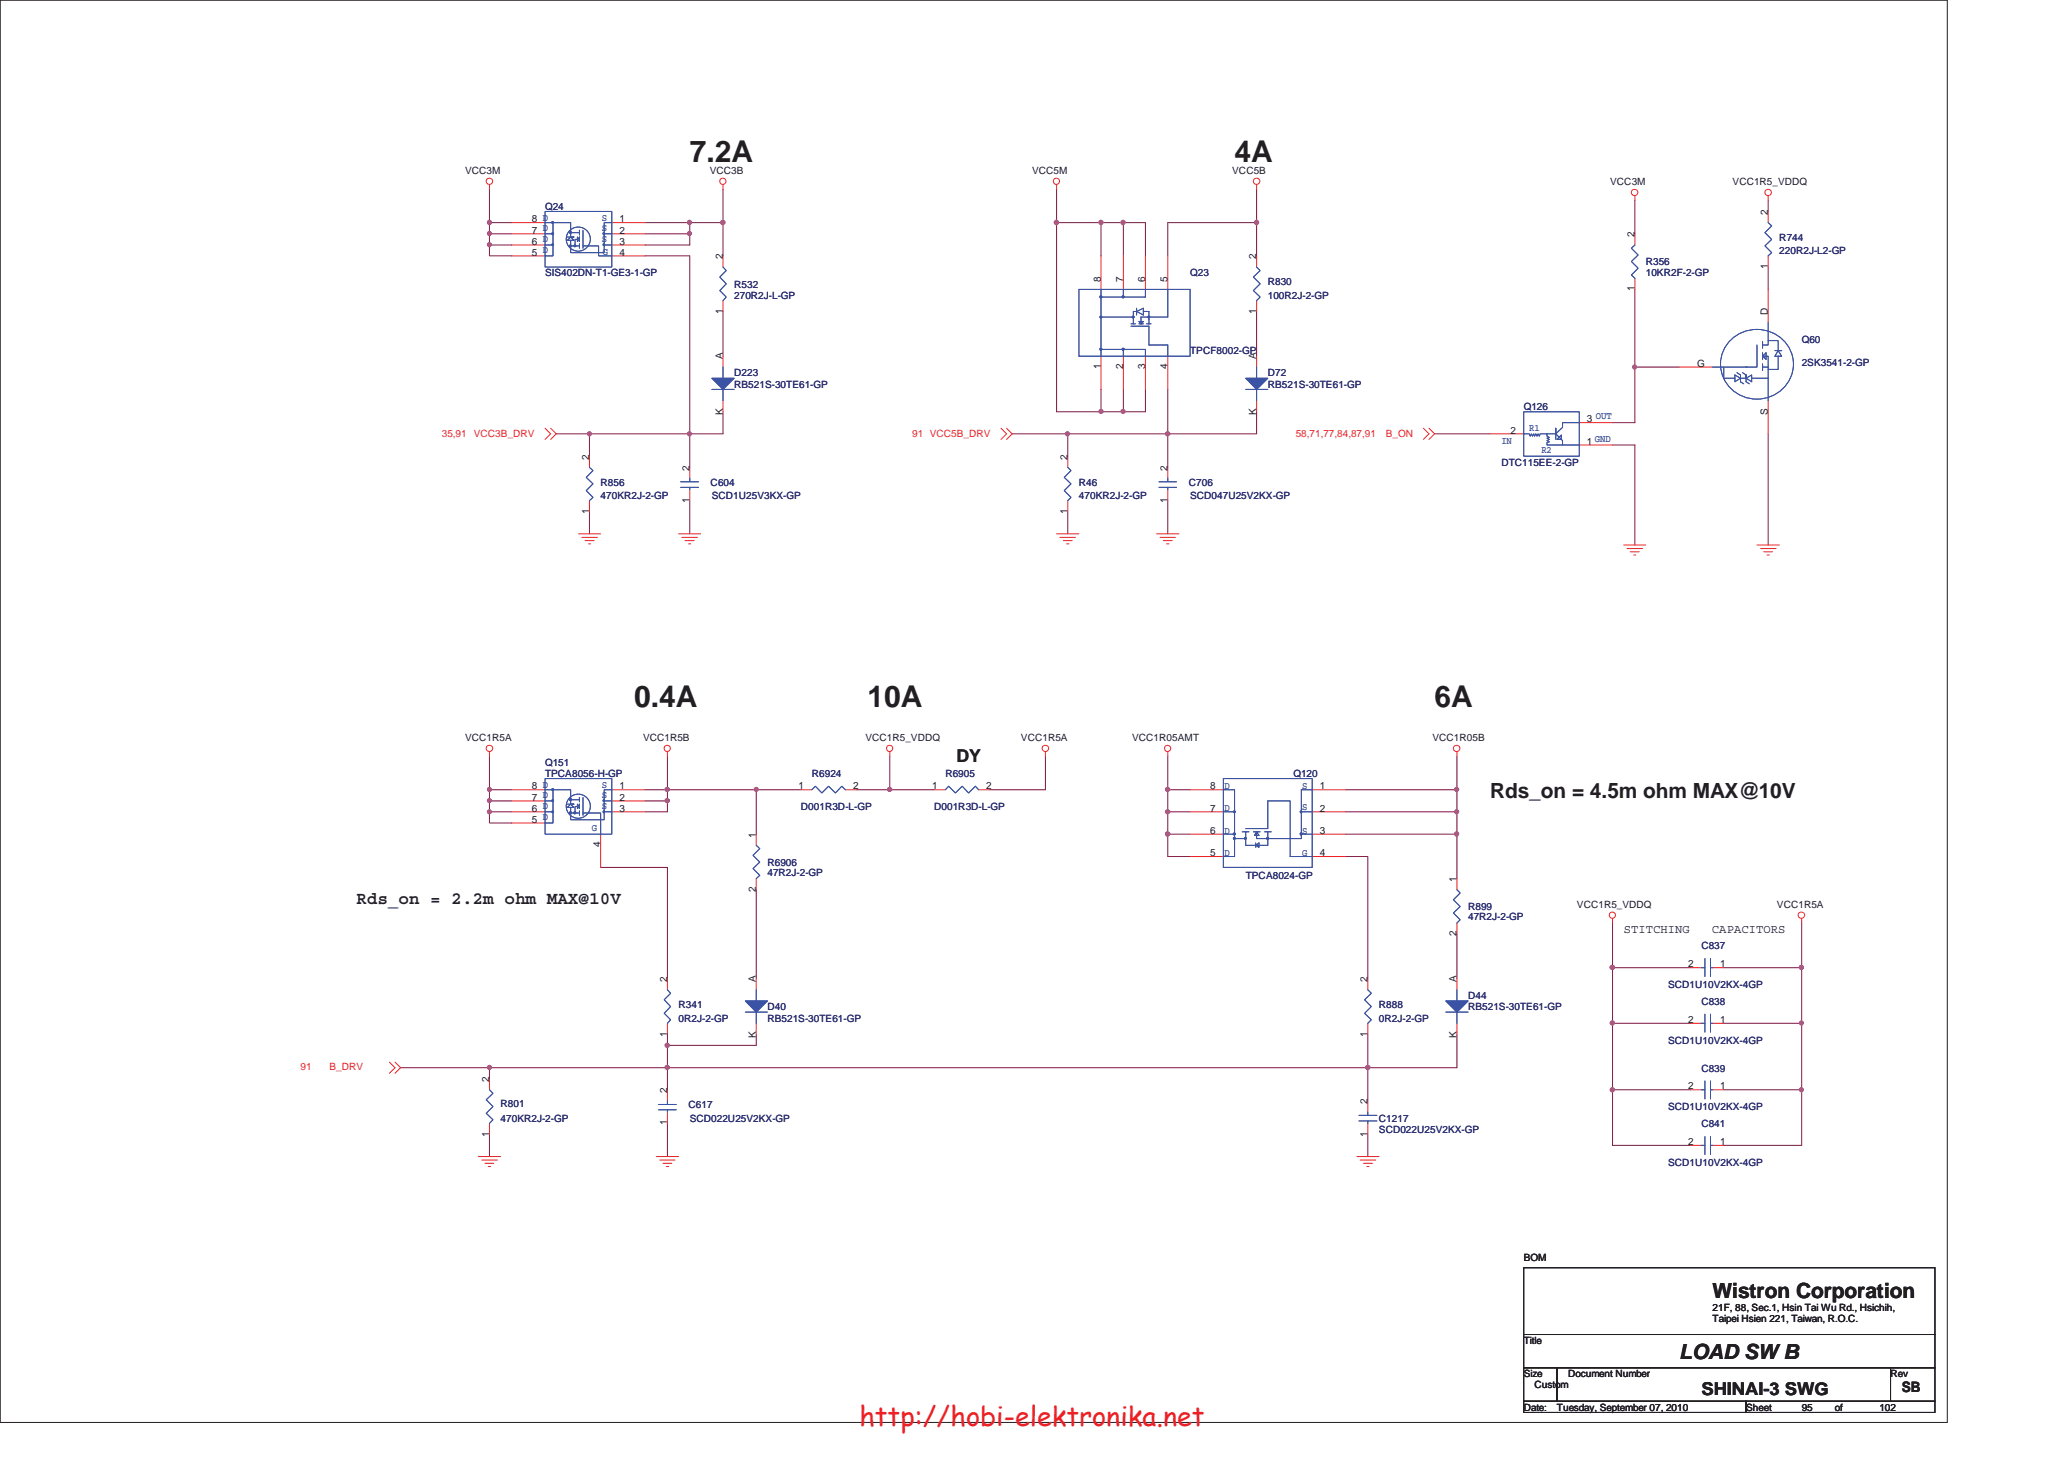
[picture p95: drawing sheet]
<svg xmlns="http://www.w3.org/2000/svg" width="297mm" height="210mm" viewBox="0 0 297 210" stroke-linecap="round" stroke-linejoin="round" font-family="sans-serif">
<defs><g id="words">
<g font-size="4.3" fill="#231f20">
<text x="99.3" y="23.3">7.2A</text>
<text x="177.7" y="23.3">4A</text>
<text x="91.3" y="101.7">0.4A</text>
<text x="124.8" y="101.7">10A</text>
<text x="206.5" y="101.7">6A</text>
</g>
<text font-size="3.9" fill="#ed2024" x="123.7" y="205.2">http://hobi-elektronika.net</text>
<g font-size="3" fill="#231f20">
<text x="214.5" y="114.8">Rds_on = 4.5m ohm MAX@10V</text>
<text x="246.5" y="186.8">Wistron Corporation</text>
<text x="241.7" y="195.6">LOAD SW B</text>
</g>
<g font-size="2.5" fill="#231f20">
<text x="137.7" y="109.6">DY</text>
<text x="51.3" y="130.1">Rds_on = 2.2m ohm MAX@10V</text>
<text x="244.9" y="200.8">SHINAI-3 SWG</text>
</g>
<text font-size="2.1" fill="#231f20" x="273.7" y="200.4">SB</text>
<g font-size="1.7" fill="#231f20">
<text x="233.7" y="134.2">STITCHING</text>
<text x="246.4" y="134.2">CAPACITORS</text>
</g>
<g font-size="1.4" fill="#231f20">
<text x="66.9" y="25.1">VCC3M</text>
<text x="102.1" y="25.1">VCC3B</text>
<text x="148.5" y="25.1">VCC5M</text>
<text x="177.3" y="25.1">VCC5B</text>
<text x="231.7" y="26.7">VCC3M</text>
<text x="249.3" y="26.7">VCC1R5_VDDQ</text>
<text x="76.5" y="35.2">6</text>
<text x="76.5" y="33.6">7</text>
<text x="76.5" y="32">8 D</text>
<text x="89.2" y="32">1</text>
<text x="89.2" y="33.6">2</text>
<text x="89.2" y="35.2">3</text>
<text x="235.2" y="34.2" transform="rotate(-90 235.2 34.2)">2</text>
<text x="254.4" y="30.9" transform="rotate(-90 254.4 30.9)">2</text>
<text x="76.5" y="36.8">5 D</text>
<text x="89.2" y="36.8">4</text>
<text x="104" y="37.3" transform="rotate(-90 104 37.3)">2</text>
<text x="158.4" y="40.6" transform="rotate(-90 158.4 40.6)">8</text>
<text x="161.6" y="40.6" transform="rotate(-90 161.6 40.6)">7</text>
<text x="164.8" y="40.6" transform="rotate(-90 164.8 40.6)">6</text>
<text x="168" y="40.6" transform="rotate(-90 168 40.6)">5</text>
<text x="180.8" y="37.3" transform="rotate(-90 180.8 37.3)">2</text>
<text x="235.2" y="41.9" transform="rotate(-90 235.2 41.9)">1</text>
<text x="254.4" y="38.7" transform="rotate(-90 254.4 38.7)">1</text>
<text x="104" y="45.2" transform="rotate(-90 104 45.2)">1</text>
<text x="180.8" y="45.2" transform="rotate(-90 180.8 45.2)">1</text>
<text x="254.4" y="45.3" transform="rotate(-90 254.4 45.3)">D</text>
<text x="104" y="51.7" transform="rotate(-90 104 51.7)">A</text>
<text x="158.4" y="53.2" transform="rotate(-90 158.4 53.2)">1</text>
<text x="161.6" y="53.2" transform="rotate(-90 161.6 53.2)">2</text>
<text x="164.8" y="53.2" transform="rotate(-90 164.8 53.2)">3</text>
<text x="168" y="53.2" transform="rotate(-90 168 53.2)">4</text>
<text x="180.8" y="51.7" transform="rotate(-90 180.8 51.7)">A</text>
<text x="244.3" y="52.8">G</text>
<text x="104" y="59.7" transform="rotate(-90 104 59.7)">K</text>
<text x="180.8" y="59.7" transform="rotate(-90 180.8 59.7)">K</text>
<text x="254.4" y="59.7" transform="rotate(-90 254.4 59.7)">S</text>
<text x="217.4" y="62.4">2</text>
<text x="228.4" y="64">1</text>
<text x="228.4" y="60.8">3</text>
<text x="84.8" y="66.2" transform="rotate(-90 84.8 66.2)">2</text>
<text x="99.2" y="67.7" transform="rotate(-90 99.2 67.7)">2</text>
<text x="153.6" y="66.2" transform="rotate(-90 153.6 66.2)">2</text>
<text x="168" y="67.7" transform="rotate(-90 168 67.7)">2</text>
<text x="84.8" y="74" transform="rotate(-90 84.8 74)">1</text>
<text x="99.2" y="72.3" transform="rotate(-90 99.2 72.3)">1</text>
<text x="153.6" y="74" transform="rotate(-90 153.6 74)">1</text>
<text x="168" y="72.3" transform="rotate(-90 168 72.3)">1</text>
<text x="66.9" y="106.7">VCC1R5A</text>
<text x="92.5" y="106.7">VCC1R5B</text>
<text x="124.5" y="106.7">VCC1R5_VDDQ</text>
<text x="146.9" y="106.7">VCC1R5A</text>
<text x="162.9" y="106.7">VCC1R05AMT</text>
<text x="206.2" y="106.7">VCC1R05B</text>
<text x="76.5" y="113.6">8 D</text>
<text x="89.2" y="113.6">1</text>
<text x="114.9" y="113.6">1</text>
<text x="122.8" y="113.6">2</text>
<text x="134.2" y="113.6">1</text>
<text x="141.9" y="113.6">2</text>
<text x="174.2" y="113.6">8</text>
<text x="189.9" y="113.6">1</text>
<text x="76.5" y="118.4">5</text>
<text x="76.5" y="116.8">6 D</text>
<text x="76.5" y="115.2">7</text>
<text x="89.2" y="115.2">2</text>
<text x="89.2" y="116.8">3</text>
<text x="174.2" y="116.8">7</text>
<text x="189.9" y="116.8">2</text>
<text x="86.4" y="122" transform="rotate(-90 86.4 122)">4</text>
<text x="108.8" y="120.6" transform="rotate(-90 108.8 120.6)">1</text>
<text x="174.2" y="123.2">5</text>
<text x="174.2" y="120">6</text>
<text x="189.9" y="120">3</text>
<text x="189.9" y="123.2">4</text>
<text x="108.8" y="128.4" transform="rotate(-90 108.8 128.4)">2</text>
<text x="209.6" y="127" transform="rotate(-90 209.6 127)">1</text>
<text x="226.9" y="130.7">VCC1R5_VDDQ</text>
<text x="255.7" y="130.7">VCC1R5A</text>
<text x="209.6" y="134.7" transform="rotate(-90 209.6 134.7)">2</text>
<text x="96" y="141.3" transform="rotate(-90 96 141.3)">2</text>
<text x="108.8" y="141.3" transform="rotate(-90 108.8 141.3)">A</text>
<text x="196.8" y="141.3" transform="rotate(-90 196.8 141.3)">2</text>
<text x="209.6" y="141.3" transform="rotate(-90 209.6 141.3)">A</text>
<text x="242.9" y="139.2">2</text>
<text x="247.6" y="139.2">1</text>
<text x="96" y="149.2" transform="rotate(-90 96 149.2)">1</text>
<text x="108.8" y="149.3" transform="rotate(-90 108.8 149.3)">K</text>
<text x="196.8" y="149.2" transform="rotate(-90 196.8 149.2)">1</text>
<text x="209.6" y="149.3" transform="rotate(-90 209.6 149.3)">K</text>
<text x="242.9" y="147.2">2</text>
<text x="247.6" y="147.2">1</text>
<text x="70.4" y="155.7" transform="rotate(-90 70.4 155.7)">2</text>
<text x="96" y="162" transform="rotate(-90 96 162)">1</text>
<text x="96" y="157.3" transform="rotate(-90 96 157.3)">2</text>
<text x="196.8" y="159" transform="rotate(-90 196.8 159)">2</text>
<text x="242.9" y="156.8">2</text>
<text x="247.6" y="156.8">1</text>
<text x="70.4" y="163.6" transform="rotate(-90 70.4 163.6)">1</text>
<text x="196.8" y="163.6" transform="rotate(-90 196.8 163.6)">1</text>
<text x="242.9" y="164.8">2</text>
<text x="247.6" y="164.8">1</text>
<text x="219.3" y="181.4">BOM</text>
<text x="246.5" y="188.6">21F, 88, Sec.1, Hsin Tai Wu Rd., Hsichih,</text>
<text x="246.5" y="190.3">Taipei Hsien 221, Taiwan, R.O.C.</text>
<text x="219.3" y="193.4">Title</text>
<text x="219.3" y="198.2">Size</text>
<text x="219.3" y="203">Date:</text>
<text x="220.8" y="199.8">Custom</text>
<text x="224.1" y="203">Tuesday, September 07, 2010</text>
<text x="225.7" y="198.2">Document Number</text>
<text x="251.3" y="203">Sheet</text>
<text x="259.3" y="203">95</text>
<text x="264.1" y="203">of</text>
<text x="270.5" y="203">102</text>
<text x="272.1" y="198.2">Rev</text>
</g>
<g font-size="1.4" fill="#3a53a4">
<text x="78.1" y="34.8">D</text>
<text x="78.1" y="33.2">D</text>
<text x="78.1" y="31.8">D</text>
<text x="86.6" y="31.8">S</text>
<text x="86.6" y="33.2">S</text>
<text x="86.6" y="34.8">S</text>
<text x="78.1" y="36.4">D</text>
<text x="86.8" y="36.7">G</text>
<text x="216.1" y="64">IN</text>
<text x="220.1" y="62">R1</text>
<text x="221.8" y="65.2">R2</text>
<text x="229.5" y="63.6">GND</text>
<text x="229.7" y="60.3">OUT</text>
<text x="78.1" y="113.4">D</text>
<text x="86.6" y="113.4">S</text>
<text x="176.2" y="113.6">D</text>
<text x="187.4" y="113.6">S</text>
<text x="78.1" y="118">D</text>
<text x="78.1" y="114.8">D</text>
<text x="78.1" y="116.5">D</text>
<text x="85.2" y="119.6">G</text>
<text x="86.6" y="114.8">S</text>
<text x="86.6" y="116.5">S</text>
<text x="176.2" y="116.8">D</text>
<text x="176.2" y="120">D</text>
<text x="187.4" y="116.6">S</text>
<text x="187.4" y="120">S</text>
<text x="176.2" y="123.1">D</text>
<text x="187.4" y="123.1">G</text>
</g>
<g font-size="1.4" fill="#2d2d72">
<text x="78.4" y="30.2">Q24</text>
<text x="256.1" y="34.7">R744</text>
<text x="78.4" y="39.8">SIS402DN-T1-GE3-1-GP</text>
<text x="105.7" y="41.4">R532</text>
<text x="171.3" y="39.8">Q23</text>
<text x="182.5" y="41.1">R830</text>
<text x="236.9" y="38.2">R356</text>
<text x="236.9" y="39.8">10KR2F-2-GP</text>
<text x="256.1" y="36.6">220R2J-L2-GP</text>
<text x="105.7" y="43">270R2J-L-GP</text>
<text x="182.5" y="43">100R2J-2-GP</text>
<text x="171.3" y="51">TPCF8002-GP</text>
<text x="259.3" y="49.4">Q60</text>
<text x="259.3" y="52.6">2SK3541-2-GP</text>
<text x="105.7" y="54.2">D223</text>
<text x="105.7" y="55.8">RB521S-30TE61-GP</text>
<text x="182.5" y="54.2">D72</text>
<text x="182.5" y="55.8">RB521S-30TE61-GP</text>
<text x="219.3" y="59">Q126</text>
<text x="86.4" y="69.9">R856</text>
<text x="86.4" y="71.8">470KR2J-2-GP</text>
<text x="102.3" y="69.9">C604</text>
<text x="102.4" y="71.8">SCD1U25V3KX-GP</text>
<text x="155.3" y="69.9">R46</text>
<text x="155.3" y="71.8">470KR2J-2-GP</text>
<text x="171.1" y="69.9">C706</text>
<text x="171.3" y="71.8">SCD047U25V2KX-GP</text>
<text x="216.1" y="67">DTC115EE-2-GP</text>
<text x="78.4" y="110.2">Q151</text>
<text x="78.4" y="111.8">TPCA8056-H-GP</text>
<text x="116.8" y="111.8">R6924</text>
<text x="136.1" y="111.8">R6905</text>
<text x="186.1" y="111.8">Q120</text>
<text x="115.3" y="116.6">D001R3D-L-GP</text>
<text x="134.4" y="116.6">D001R3D-L-GP</text>
<text x="110.4" y="124.6">R6906</text>
<text x="110.4" y="126.1">47R2J-2-GP</text>
<text x="179.3" y="126.5">TPCA8024-GP</text>
<text x="211.3" y="131">R899</text>
<text x="211.3" y="132.5">47R2J-2-GP</text>
<text x="244.9" y="136.6">C837</text>
<text x="211.3" y="143.8">D44</text>
<text x="240.1" y="142.2">SCD1U10V2KX-4GP</text>
<text x="97.7" y="145.1">R341</text>
<text x="97.7" y="147">0R2J-2-GP</text>
<text x="110.4" y="145.4">D40</text>
<text x="110.4" y="147">RB521S-30TE61-GP</text>
<text x="198.5" y="145.1">R888</text>
<text x="198.5" y="147">0R2J-2-GP</text>
<text x="211.3" y="145.4">RB521S-30TE61-GP</text>
<text x="244.9" y="144.6">C838</text>
<text x="240.1" y="150.2">SCD1U10V2KX-4GP</text>
<text x="244.9" y="154.2">C839</text>
<text x="72" y="159.3">R801</text>
<text x="72" y="161.4">470KR2J-2-GP</text>
<text x="99.1" y="159.5">C617</text>
<text x="99.3" y="161.4">SCD022U25V2KX-GP</text>
<text x="198.5" y="161.4">C1217</text>
<text x="240.1" y="159.8">SCD1U10V2KX-4GP</text>
<text x="198.5" y="163">SCD022U25V2KX-GP</text>
<text x="240.1" y="167.8">SCD1U10V2KX-4GP</text>
<text x="244.9" y="162.2">C841</text>
</g>
<g font-size="1.4" fill="#ec2426">
<text x="63.6" y="62.9">35,91</text>
<text x="68.2" y="62.9">VCC3B_DRV</text>
<text x="131.3" y="62.9">91 VCC5B_DRV</text>
<text x="186.5" y="62.9">58,71,77,84,87,91</text>
<text x="199.4" y="62.9">B_ON</text>
<text x="43.3" y="154">91</text>
<text x="47.4" y="154">B_DRV</text>
</g>
</g></defs>
<path d="M0 0h280.2v204.7h-280.2z" fill="none" stroke="#231f20" stroke-width=".14"/>
<path d="M70.4 33.7v1.6" fill="none" stroke="#7f1542" stroke-width=".14"/>
<circle cx="70.4" cy="35.2" r=".3" fill="#b8529f"/>
<circle cx="70.4" cy="35.2" r=".3" fill="none" stroke="#b8529f" stroke-width=".14"/>
<circle cx="70.4" cy="33.6" r=".3" fill="#b8529f"/>
<circle cx="70.4" cy="33.6" r=".3" fill="none" stroke="#b8529f" stroke-width=".14"/>
<path d="M104.1 32v4.8" fill="none" stroke="#7f1542" stroke-width=".14"/>
<circle cx="104" cy="32" r=".32" fill="#b8529f"/>
<circle cx="104" cy="32" r=".32" fill="none" stroke="#b8529f" stroke-width=".14"/>
<path d="M70.4 153.7v1.6M96.1 150.4v3.3" fill="none" stroke="#7f1542" stroke-width=".14"/>
<circle cx="96" cy="150.4" r=".31" fill="#b8529f"/>
<circle cx="96" cy="150.4" r=".31" fill="none" stroke="#b8529f" stroke-width=".14"/>
<path d="M70.4 108.8v4.9M108.8 113.7v6.4M108.8 128.1v12.7" fill="none" stroke="#7f1542" stroke-width=".14"/>
<circle cx="70.4" cy="113.6" r=".3" fill="#b8529f"/>
<circle cx="70.4" cy="113.6" r=".3" fill="none" stroke="#b8529f" stroke-width=".14"/>
<path d="M96.1 153.7h100.7" fill="none" stroke="#7f1542" stroke-width=".14"/>
<circle cx="196.8" cy="153.6" r=".3" fill="#b8529f"/>
<circle cx="196.8" cy="153.6" r=".3" fill="none" stroke="#b8529f" stroke-width=".14"/>
<circle cx="96" cy="153.6" r=".31" fill="#b8529f"/>
<circle cx="96" cy="153.6" r=".31" fill="none" stroke="#b8529f" stroke-width=".14"/>
<path d="M70.4 153.7h25.7" fill="none" stroke="#7f1542" stroke-width=".14"/>
<circle cx="70.4" cy="153.6" r=".3" fill="#b8529f"/>
<circle cx="70.4" cy="153.6" r=".3" fill="none" stroke="#b8529f" stroke-width=".14"/>
<path d="M96.1 113.7h12.7M57.7 153.7h12.7M70.4 163.3v3.2" fill="none" stroke="#7f1542" stroke-width=".14"/>
<circle cx="108.8" cy="113.6" r=".3" fill="#b8529f"/>
<circle cx="108.8" cy="113.6" r=".3" fill="none" stroke="#b8529f" stroke-width=".14"/>
<path d="M161.7 32v4.8M158.5 59.3h3.2M180.8 44.8v6.5M153.7 62.4v3.3" fill="none" stroke="#7f1542" stroke-width=".14"/>
<circle cx="158.5" cy="59.2" r=".3" fill="#b8529f"/>
<circle cx="158.5" cy="59.2" r=".3" fill="none" stroke="#b8529f" stroke-width=".14"/>
<path d="M152.1 32h6.4v4.8M180.8 32v4.8M161.7 56v3.3" fill="none" stroke="#7f1542" stroke-width=".14"/>
<circle cx="180.8" cy="32" r=".31" fill="#b8529f"/>
<circle cx="180.8" cy="32" r=".31" fill="none" stroke="#b8529f" stroke-width=".14"/>
<path d="M158.5 32h3.2" fill="none" stroke="#7f1542" stroke-width=".14"/>
<circle cx="158.4" cy="32" r=".31" fill="#b8529f"/>
<circle cx="158.4" cy="32" r=".31" fill="none" stroke="#b8529f" stroke-width=".14"/>
<path d="M152.1 27.3v32" fill="none" stroke="#7f1542" stroke-width=".14"/>
<circle cx="152" cy="32" r=".32" fill="#b8529f"/>
<circle cx="152" cy="32" r=".32" fill="none" stroke="#b8529f" stroke-width=".14"/>
<path d="M153.7 62.4h14.4" fill="none" stroke="#7f1542" stroke-width=".14"/>
<circle cx="168" cy="62.4" r=".31" fill="#b8529f"/>
<circle cx="168" cy="62.4" r=".31" fill="none" stroke="#b8529f" stroke-width=".14"/>
<circle cx="153.6" cy="62.4" r=".3" fill="#b8529f"/>
<circle cx="153.6" cy="62.4" r=".3" fill="none" stroke="#b8529f" stroke-width=".14"/>
<path d="M164.8 32v4.8M168.1 32v4.8M161.7 59.3h3.1M145.7 62.4h8M153.7 73.7v3.1M168.1 62.4v4.9M168.1 72v4.8" fill="none" stroke="#7f1542" stroke-width=".14"/>
<circle cx="161.6" cy="59.2" r=".3" fill="#b8529f"/>
<circle cx="161.6" cy="59.2" r=".3" fill="none" stroke="#b8529f" stroke-width=".14"/>
<path d="M161.7 32h3.1M164.8 56v3.3" fill="none" stroke="#7f1542" stroke-width=".14"/>
<circle cx="161.6" cy="32" r=".31" fill="#b8529f"/>
<circle cx="161.6" cy="32" r=".31" fill="none" stroke="#b8529f" stroke-width=".14"/>
<path d="M180.8 27.3v4.7h-12.7M104.1 59.3v3.1h-4.8M158.5 56v3.3h-6.4M168.1 56v6.4h12.7v-3.1M80 62.4h4.8v3.3M84.8 73.7v3.1M99.3 72v4.8M168.1 116.8v3.3M209.7 134.4v6.4M209.7 148.8v4.9" fill="none" stroke="#7f1542" stroke-width=".14"/>
<circle cx="168" cy="116.8" r=".31" fill="#b8529f"/>
<circle cx="168" cy="116.8" r=".31" fill="none" stroke="#b8529f" stroke-width=".14"/>
<path d="M168.1 108.8v4.9h3.2M168.1 113.7v3.1h3.2M168.1 123.3h3.2M168.1 120.1h3.2M96.1 148.8v1.6h12.7v-1.6" fill="none" stroke="#7f1542" stroke-width=".14"/>
<circle cx="168" cy="113.6" r=".31" fill="#b8529f"/>
<circle cx="168" cy="113.6" r=".31" fill="none" stroke="#b8529f" stroke-width=".14"/>
<path d="M168.1 120.1v3.2" fill="none" stroke="#7f1542" stroke-width=".14"/>
<circle cx="168" cy="120" r=".32" fill="#b8529f"/>
<circle cx="168" cy="120" r=".32" fill="none" stroke="#b8529f" stroke-width=".14"/>
<path d="M193.7 123.3h3.1v17.5M209.7 120.1v6.3" fill="none" stroke="#7f1542" stroke-width=".14"/>
<circle cx="209.6" cy="120" r=".31" fill="#b8529f"/>
<circle cx="209.6" cy="120" r=".31" fill="none" stroke="#b8529f" stroke-width=".14"/>
<path d="M70.4 32v1.7h3.3M70.4 35.3h3.3M196.8 148.8v4.9" fill="none" stroke="#7f1542" stroke-width=".14"/>
<circle cx="70.4" cy="32" r=".31" fill="#b8529f"/>
<circle cx="70.4" cy="32" r=".31" fill="none" stroke="#b8529f" stroke-width=".14"/>
<path d="M70.4 27.3v4.7h3.3M92.8 32h6.5v1.7" fill="none" stroke="#7f1542" stroke-width=".14"/>
<circle cx="99.2" cy="33.6" r=".3" fill="#b8529f"/>
<circle cx="99.2" cy="33.6" r=".3" fill="none" stroke="#b8529f" stroke-width=".14"/>
<circle cx="99.2" cy="32" r=".31" fill="#b8529f"/>
<circle cx="99.2" cy="32" r=".31" fill="none" stroke="#b8529f" stroke-width=".14"/>
<path d="M92.8 33.7h6.5v1.6h-6.5M92.8 36.8h6.5M99.3 32h4.8M99.3 62.4v4.9" fill="none" stroke="#7f1542" stroke-width=".14"/>
<circle cx="99.2" cy="62.4" r=".3" fill="#b8529f"/>
<circle cx="99.2" cy="62.4" r=".3" fill="none" stroke="#b8529f" stroke-width=".14"/>
<path d="M70.4 35.3v1.5h3.3M104.1 44.8v6.5M196.8 153.7h12.9" fill="none" stroke="#7f1542" stroke-width=".14"/>
<circle cx="196.8" cy="153.6" r=".3" fill="#b8529f"/>
<circle cx="196.8" cy="153.6" r=".3" fill="none" stroke="#b8529f" stroke-width=".14"/>
<path d="M99.3 36.8v25.6h-14.5" fill="none" stroke="#7f1542" stroke-width=".14"/>
<circle cx="84.8" cy="62.4" r=".3" fill="#b8529f"/>
<circle cx="84.8" cy="62.4" r=".3" fill="none" stroke="#b8529f" stroke-width=".14"/>
<path d="M193.7 113.7h16M196.8 153.7v4.8M196.8 163.3v3.2" fill="none" stroke="#7f1542" stroke-width=".14"/>
<circle cx="209.6" cy="113.6" r=".3" fill="#b8529f"/>
<circle cx="209.6" cy="113.6" r=".3" fill="none" stroke="#b8529f" stroke-width=".14"/>
<path d="M128.1 113.7h6.3M150.4 108.8v4.9h-8M193.7 116.8h16M209.7 113.7v6.4h-16" fill="none" stroke="#7f1542" stroke-width=".14"/>
<circle cx="209.6" cy="116.8" r=".3" fill="#b8529f"/>
<circle cx="209.6" cy="116.8" r=".3" fill="none" stroke="#b8529f" stroke-width=".14"/>
<path d="M248.1 147.3h11.2M259.3 156.8v8" fill="none" stroke="#7f1542" stroke-width=".14"/>
<circle cx="259.2" cy="156.8" r=".3" fill="#b8529f"/>
<circle cx="259.2" cy="156.8" r=".3" fill="none" stroke="#b8529f" stroke-width=".14"/>
<path d="M232.1 139.3v8" fill="none" stroke="#7f1542" stroke-width=".14"/>
<circle cx="232.1" cy="139.2" r=".31" fill="#b8529f"/>
<circle cx="232.1" cy="139.2" r=".31" fill="none" stroke="#b8529f" stroke-width=".14"/>
<path d="M259.3 132.8v6.5M232.1 164.8h11.2" fill="none" stroke="#7f1542" stroke-width=".14"/>
<circle cx="259.2" cy="139.2" r=".3" fill="#b8529f"/>
<circle cx="259.2" cy="139.2" r=".3" fill="none" stroke="#b8529f" stroke-width=".14"/>
<path d="M259.3 139.3v8" fill="none" stroke="#7f1542" stroke-width=".14"/>
<circle cx="259.2" cy="139.2" r=".3" fill="#b8529f"/>
<circle cx="259.2" cy="139.2" r=".3" fill="none" stroke="#b8529f" stroke-width=".14"/>
<path d="M243.3 156.8h-11.2v8" fill="none" stroke="#7f1542" stroke-width=".14"/>
<circle cx="232.1" cy="156.8" r=".31" fill="#b8529f"/>
<circle cx="232.1" cy="156.8" r=".31" fill="none" stroke="#b8529f" stroke-width=".14"/>
<path d="M232.1 132.8v6.5" fill="none" stroke="#7f1542" stroke-width=".14"/>
<circle cx="232.1" cy="139.2" r=".31" fill="#b8529f"/>
<circle cx="232.1" cy="139.2" r=".31" fill="none" stroke="#b8529f" stroke-width=".14"/>
<path d="M232.1 139.3h11.2M248.1 139.3h11.2M243.3 147.3h-11.2v9.5M248.1 156.8h11.2M248.1 164.8h11.2" fill="none" stroke="#7f1542" stroke-width=".14"/>
<circle cx="232.1" cy="147.2" r=".31" fill="#b8529f"/>
<circle cx="232.1" cy="147.2" r=".31" fill="none" stroke="#b8529f" stroke-width=".14"/>
<path d="M259.3 147.3v9.5" fill="none" stroke="#7f1542" stroke-width=".14"/>
<circle cx="259.2" cy="147.2" r=".3" fill="#b8529f"/>
<circle cx="259.2" cy="147.2" r=".3" fill="none" stroke="#b8529f" stroke-width=".14"/>
<path d="M235.3 52.8v8h-3.2" fill="none" stroke="#7f1542" stroke-width=".14"/>
<circle cx="235.2" cy="52.8" r=".3" fill="#b8529f"/>
<circle cx="235.2" cy="52.8" r=".3" fill="none" stroke="#b8529f" stroke-width=".14"/>
<g fill="none" stroke="#7f1542" stroke-width=".14">
<path d="M104.1 27.3v4.7M235.3 28.8v4.9M254.5 28.8v1.6M254.5 38.4v3.3M235.3 41.7v11.1h6.4M206.5 62.4h8M232.1 64h3.2v14.4M254.5 62.4v16M70.4 113.7h3.3M70.4 115.3v1.5h3.3M92.8 113.7h3.3M96.1 115.3v1.5h-3.3"/>
<path d="M128.1 108.8v4.9M209.7 108.8v4.9M96.1 124.8v16M96.1 153.7v3.1M96.1 161.7v4.8"/>
</g>
<circle cx="96" cy="115.2" r=".31" fill="#b8529f"/>
<circle cx="96" cy="115.2" r=".31" fill="none" stroke="#b8529f" stroke-width=".14"/>
<path d="M96.1 108.8v4.9M123.3 113.7h4.8" fill="none" stroke="#7f1542" stroke-width=".14"/>
<circle cx="128" cy="113.6" r=".31" fill="#b8529f"/>
<circle cx="128" cy="113.6" r=".31" fill="none" stroke="#b8529f" stroke-width=".14"/>
<path d="M96.1 113.7v1.6h-3.3M108.8 113.7h6.5" fill="none" stroke="#7f1542" stroke-width=".14"/>
<circle cx="96" cy="113.6" r=".31" fill="#b8529f"/>
<circle cx="96" cy="113.6" r=".31" fill="none" stroke="#b8529f" stroke-width=".14"/>
<path d="M70.4 116.8v1.6h3.3M86.4 124.8h9.7" fill="none" stroke="#7f1542" stroke-width=".14"/>
<circle cx="70.4" cy="116.8" r=".3" fill="#b8529f"/>
<circle cx="70.4" cy="116.8" r=".3" fill="none" stroke="#b8529f" stroke-width=".14"/>
<path d="M70.4 115.3h3.3" fill="none" stroke="#7f1542" stroke-width=".14"/>
<circle cx="70.4" cy="115.2" r=".3" fill="#b8529f"/>
<circle cx="70.4" cy="115.2" r=".3" fill="none" stroke="#b8529f" stroke-width=".14"/>
<path d="M70.4 113.7v1.6" fill="none" stroke="#7f1542" stroke-width=".14"/>
<g fill="none" stroke="#ec2426" stroke-width=".14">
<path d="M70.4 26.6v.7M104.1 26.6v.7M152.1 26.6v.7M180.8 26.6v.7M235.3 28.2v.6M254.5 28.2v.6M180.8 51.3v1.5M180.8 57.7v1.6M78.4 61.6l.8 .8-.8 .8M79.2 61.6l.8 .8-.8 .8M83.3 76.8h3.1M83.7 77.3h2.3"/>
<path d="M84.2 77.8h1.3M84.7 78.3h.3M97.7 76.8h3.1M98.1 77.3h2.3M98.6 77.8h1.3M99.1 78.3h.3M144.1 61.6l.8 .8-.8 .8M144.9 61.6l.8 .8-.8 .8M152.1 76.8h3.2M152.5 77.3h2.3M153 77.8h1.3M153.5 78.3h.3"/>
<path d="M153.7 65.7v1.6M153.7 72v1.7M166.5 76.8h3.2M167 77.3h2.2M167.4 77.8h1.3M167.9 78.3h.3M204.8 61.6l.9 .8-.9 .8M205.7 61.6l.8 .8-.8 .8M233.7 78.4h3.2M234.1 78.9h2.3M234.6 79.4h1.3M235.1 79.9h.3"/>
<path d="M252.9 78.4h3.2M253.4 78.9h2.2M253.8 79.4h1.3M254.3 79.9h.3M70.4 108.2v.6M96.1 108.2v.6M128.1 108.2v.6M150.4 108.2v.6M168.1 108.2v.6M209.7 108.2v.6M232.1 132.2v.6M243.3 139.3h1.6"/>
<path d="M246.5 139.3h1.6M259.3 132.2v.6M56 152.9l.9 .8-.9 .8M56.9 152.9l.8 .8-.8 .8M68.8 166.5h3.2M69.3 167h2.3M69.8 167.4h1.3M70.3 167.9h.3M94.4 166.5h3.3M95 167h2.2M95.4 167.4h1.3M95.9 167.9h.3"/>
<path d="M195.3 166.5h3.2M195.7 167h2.3M196.2 167.4h1.3M196.7 167.9h.3"/>
<circle cx="70.4" cy="26.1" r=".46"/>
<circle cx="104" cy="26.1" r=".45"/>
<circle cx="152" cy="26.1" r=".45"/>
<circle cx="180.8" cy="26.1" r=".46"/>
<circle cx="235.2" cy="27.7" r=".46"/>
<circle cx="254.5" cy="27.7" r=".46"/>
<circle cx="70.4" cy="107.7" r=".46"/>
<circle cx="96" cy="107.7" r=".45"/>
<circle cx="128" cy="107.7" r=".45"/>
<circle cx="150.5" cy="107.7" r=".46"/>
<circle cx="168" cy="107.7" r=".45"/>
<circle cx="209.6" cy="107.7" r=".46"/>
<circle cx="232" cy="131.7" r=".45"/>
<circle cx="259.2" cy="131.7" r=".46"/>
</g>
<path d="M219.3 182.5h59.2v9.6h-59.2zM219.3 192.1h59.2v4.7h-59.2zM219.3 196.8h4.8v4.9h-4.8zM224.1 196.8h48v4.9h-48zM272.1 196.8h6.4v4.9h-6.4zM219.3 201.7h32v1.6h-32zM251.3 201.7h27.2v1.6h-27.2z" fill="none" stroke="#231f20" stroke-width=".14"/>
<path d="M153.7 67.3l.4 .4-.9 1 .9 .9-.9 1 .9 1-.4 .4M244.9 139.3h.5M245.4 138v2.5M246.2 138v2.5M246.2 139.3h.3" fill="none" stroke="#3a53a4" stroke-width=".14"/>
<path d="M179.3 54.4h3.2l-1.7 1.6z" fill="#3a53a4"/>
<path d="M179.3 54.4h3.2l-1.7 1.6zM179.3 56h3.2M180.8 52.8v1.6M180.8 56v1.7" fill="none" stroke="#3a53a4" stroke-width=".14"/>
<path d="M179.3 54.4h3.2l-1.7 1.6z" fill="#3a53a4"/>
<path d="M254.5 32l.5 .5-1 1 1 1-1 .9 1 1-.5 .4M179.3 54.4h3.2l-1.7 1.6zM179.3 56h3.2M180.8 52.8v1.6M180.8 56v1.7" fill="none" stroke="#3a53a4" stroke-width=".14"/>
<path d="M254.5 30.4v1.6M254.5 36.8v1.6M209.7 140.8v1.6M209.7 147.3v1.5" fill="none" stroke="#ec2426" stroke-width=".14"/>
<path d="M208.1 144.1h3.2l-1.6 1.6z" fill="#3a53a4"/>
<path d="M208.1 144.1h3.2l-1.6 1.6zM208.1 145.7h3.2M209.7 142.4v1.7M209.7 145.7v1.6" fill="none" stroke="#3a53a4" stroke-width=".14"/>
<path d="M208.1 144.1h3.2l-1.6 1.6z" fill="#3a53a4"/>
<g fill="none" stroke="#3a53a4" stroke-width=".14">
<path d="M98 70.1h2.5M98 69.3h2.5M99.3 68.8v.5M99.3 70.1v.3M78.4 113.7h3.7v2l-.4 .5h.9l-.5-.5h.5h-.9M79.6 113.7v4.7h-1.2M82.1 116.2v.8h1.3M82.1 115.1h1.3v-.3v.6M83.1 116.1h-.3v.9M83.4 116.1l-.3 .3v-.7l.3 .4v-.4v.7M83.4 116.7v.6M83.9 117h2.5v3.1"/>
<path d="M83.9 114.8v2.5M86.9 115.3h1.1M86.9 116.8h1.1M88 113.7h-1.1v4.3h-4.8v-1M208.1 144.1h3.2l-1.6 1.6zM208.1 145.7h3.2M209.7 142.4v1.7M209.7 145.7v1.6"/>
<circle cx="83.2" cy="116" r="1.74"/>
</g>
<path d="M99.3 67.3v1.5M99.3 70.4v1.6M73.7 113.7h4.7M73.7 115.3h4.7M73.7 116.8h4.7M73.7 118.4h4.7M88 113.7h4.8M88 115.3h4.8M88 116.8h4.8M86.4 120.1v4.7" fill="none" stroke="#ec2426" stroke-width=".14"/>
<path d="M86.8 115.1h.2v.2h-.2z" fill-rule="evenodd" fill="#3a53a4"/>
<path d="M86.8 115.1h.2v.2h-.2z" fill="none" stroke="#3a53a4" stroke-width=".14"/>
<path d="M86.8 116.7h.2v.2h-.2z" fill-rule="evenodd" fill="#3a53a4"/>
<path d="M86.8 116.7h.2v.2h-.2z" fill="none" stroke="#3a53a4" stroke-width=".14"/>
<path d="M79.4 116.7h.2v.2h-.2z" fill-rule="evenodd" fill="#3a53a4"/>
<path d="M79.4 116.7h.2v.2h-.2z" fill="none" stroke="#3a53a4" stroke-width=".14"/>
<path d="M79.4 115.1h.2v.2h-.2z" fill-rule="evenodd" fill="#3a53a4"/>
<path d="M78.4 115.3h1.2M78.4 112.1h9.6v8h-9.6zM79.4 115.1h.2v.2h-.2z" fill="none" stroke="#3a53a4" stroke-width=".14"/>
<path d="M82.6 116.9h.2v.2h-.2z" fill-rule="evenodd" fill="#3a53a4"/>
<path d="M82.6 116.9h.2v.2h-.2z" fill="none" stroke="#3a53a4" stroke-width=".14"/>
<path d="M82 116.9h.2v.2h-.2z" fill-rule="evenodd" fill="#3a53a4"/>
<path d="M82 116.9h.2v.2h-.2z" fill="none" stroke="#3a53a4" stroke-width=".14"/>
<path d="M82 115h.2v.2h-.2z" fill-rule="evenodd" fill="#3a53a4"/>
<path d="M82 115h.2v.2h-.2z" fill="none" stroke="#3a53a4" stroke-width=".14"/>
<path d="M79.4 113.5l.3 .1-.2 .2z" fill-rule="evenodd" fill="#3a53a4"/>
<g fill="none" stroke="#3a53a4" stroke-width=".14">
<path d="M78.4 116.8h1.2M78.4 113.7h3.7v2l-.4 .5h.9l-.5-.5h.5h-.9M79.4 113.5l.3 .1-.2 .2zM79.6 113.7v4.7h-1.2M82.1 116.2v.8h1.3M82.1 115.1h1.3v-.3v.6M83.1 116.1h-.3v.9M83.4 116.1l-.3 .3v-.7l.3 .4v-.4v.7M83.4 116.7v.6M83.9 117h2.5v3.1M83.9 114.8v2.5M86.9 115.3h1.1"/>
<path d="M86.9 116.8h1.1M88 113.7h-1.1v4.3h-4.8v-1"/>
<circle cx="83.2" cy="116" r="1.74"/>
</g>
<path d="M86.8 115.1h.2v.2h-.2z" fill-rule="evenodd" fill="#3a53a4"/>
<path d="M86.8 115.1h.2v.2h-.2z" fill="none" stroke="#3a53a4" stroke-width=".14"/>
<path d="M86.8 116.7h.2v.2h-.2z" fill-rule="evenodd" fill="#3a53a4"/>
<path d="M86.8 116.7h.2v.2h-.2z" fill="none" stroke="#3a53a4" stroke-width=".14"/>
<path d="M79.4 116.7h.2v.2h-.2z" fill-rule="evenodd" fill="#3a53a4"/>
<path d="M79.4 116.7h.2v.2h-.2z" fill="none" stroke="#3a53a4" stroke-width=".14"/>
<path d="M79.4 115.1h.2v.2h-.2z" fill-rule="evenodd" fill="#3a53a4"/>
<path d="M78.4 115.3h1.2M78.4 112.1h9.6v8h-9.6zM79.4 115.1h.2v.2h-.2z" fill="none" stroke="#3a53a4" stroke-width=".14"/>
<path d="M82.6 116.9h.2v.2h-.2z" fill-rule="evenodd" fill="#3a53a4"/>
<path d="M82.6 116.9h.2v.2h-.2z" fill="none" stroke="#3a53a4" stroke-width=".14"/>
<path d="M82 116.9h.2v.2h-.2z" fill-rule="evenodd" fill="#3a53a4"/>
<path d="M82 116.9h.2v.2h-.2z" fill="none" stroke="#3a53a4" stroke-width=".14"/>
<path d="M82 115h.2v.2h-.2z" fill-rule="evenodd" fill="#3a53a4"/>
<path d="M82 115h.2v.2h-.2z" fill="none" stroke="#3a53a4" stroke-width=".14"/>
<path d="M79.4 113.5l.3 .1-.2 .2z" fill-rule="evenodd" fill="#3a53a4"/>
<g fill="none" stroke="#3a53a4" stroke-width=".14">
<path d="M158.5 41.7v9.6M158.5 50.3h6.3v1M158.5 45.6h4.6M161.7 41.7v1.1M161.7 50.3v1M162.8 46.9h2.6v2.8h2.7v1.6M162.8 46.6h.6M163.6 44.8h-.5v1.8M163.6 44.4v.9M163.6 44.8l.9-.4v.9zM163.9 46.6h.6M163.9 46.3h.6l-.3 .3z"/>
<path d="M164.5 44.8h.9v1.8M164.8 41.7v1.1h-6.3M165 46.6h.6M168.1 41.7v3.9h-3.9v1M78.4 116.8h1.2M79.4 113.5l.3 .1-.2 .2zM195.6 161.3h2.6M195.6 160.5h2.6M196.8 160.1v.4M196.8 161.3v.4"/>
</g>
<path d="M158.5 36.8v4.9M161.7 36.8v4.9M164.8 36.8v4.9M168.1 36.8v4.9M158.5 51.3v4.7M161.7 51.3v4.7M164.8 51.3v4.7M168.1 51.3v4.7M196.8 158.5v1.6M196.8 161.7v1.6" fill="none" stroke="#ec2426" stroke-width=".14"/>
<path d="M161.5 42.6h.2v.2h-.2z" fill-rule="evenodd" fill="#3a53a4"/>
<path d="M161.5 42.6h.2v.2h-.2z" fill="none" stroke="#3a53a4" stroke-width=".14"/>
<path d="M161.5 50.2h.2v.2h-.2z" fill-rule="evenodd" fill="#3a53a4"/>
<path d="M161.5 50.2h.2v.2h-.2z" fill="none" stroke="#3a53a4" stroke-width=".14"/>
<path d="M163 45.5l.2 .1-.1 .2z" fill-rule="evenodd" fill="#3a53a4"/>
<path d="M163 45.5l.2 .1-.1 .2z" fill="none" stroke="#3a53a4" stroke-width=".14"/>
<path d="M165.2 45.5l.3 .1-.2 .2z" fill-rule="evenodd" fill="#3a53a4"/>
<path d="M165.2 45.5l.3 .1-.2 .2z" fill="none" stroke="#3a53a4" stroke-width=".14"/>
<path d="M158.3 45.5l.3 .1-.2 .2z" fill-rule="evenodd" fill="#3a53a4"/>
<path d="M158.3 45.5l.3 .1-.2 .2z" fill="none" stroke="#3a53a4" stroke-width=".14"/>
<path d="M158.3 42.6h.2v.2h-.2z" fill-rule="evenodd" fill="#3a53a4"/>
<path d="M158.3 42.6h.2v.2h-.2z" fill="none" stroke="#3a53a4" stroke-width=".14"/>
<path d="M158.3 50.2h.2v.2h-.2z" fill-rule="evenodd" fill="#3a53a4"/>
<g fill="none" stroke="#3a53a4" stroke-width=".14">
<path d="M155.3 41.7h16v9.6h-16zM158.3 50.2h.2v.2h-.2zM158.5 41.7v9.6M158.5 50.3h6.3v1M158.5 45.6h4.6M161.7 41.7v1.1M161.7 50.3v1M162.8 46.9h2.6v2.8h2.7v1.6M162.8 46.6h.6M163.6 44.8h-.5v1.8M163.6 44.4v.9M163.6 44.8l.9-.4v.9z"/>
<path d="M163.9 46.6h.6M163.9 46.3h.6l-.3 .3zM164.5 44.8h.9v1.8M164.8 41.7v1.1h-6.3M165 46.6h.6M168.1 41.7v3.9h-3.9v1"/>
</g>
<path d="M161.5 42.6h.2v.2h-.2z" fill-rule="evenodd" fill="#3a53a4"/>
<path d="M161.5 42.6h.2v.2h-.2z" fill="none" stroke="#3a53a4" stroke-width=".14"/>
<path d="M161.5 50.2h.2v.2h-.2z" fill-rule="evenodd" fill="#3a53a4"/>
<path d="M161.5 50.2h.2v.2h-.2z" fill="none" stroke="#3a53a4" stroke-width=".14"/>
<path d="M163 45.5l.2 .1-.1 .2z" fill-rule="evenodd" fill="#3a53a4"/>
<path d="M163 45.5l.2 .1-.1 .2z" fill="none" stroke="#3a53a4" stroke-width=".14"/>
<path d="M165.2 45.5l.3 .1-.2 .2z" fill-rule="evenodd" fill="#3a53a4"/>
<path d="M165.2 45.5l.3 .1-.2 .2z" fill="none" stroke="#3a53a4" stroke-width=".14"/>
<path d="M158.3 45.5l.3 .1-.2 .2z" fill-rule="evenodd" fill="#3a53a4"/>
<path d="M158.3 45.5l.3 .1-.2 .2z" fill="none" stroke="#3a53a4" stroke-width=".14"/>
<path d="M158.3 42.6h.2v.2h-.2z" fill-rule="evenodd" fill="#3a53a4"/>
<path d="M158.3 42.6h.2v.2h-.2z" fill="none" stroke="#3a53a4" stroke-width=".14"/>
<path d="M158.3 50.2h.2v.2h-.2z" fill-rule="evenodd" fill="#3a53a4"/>
<path d="M235.3 35.3l-.5 .4 1 1-1 .9 1 1-1 1 .5 .4M155.3 41.7h16v9.6h-16zM158.3 50.2h.2v.2h-.2zM108.8 121.7l.5 .4-.9 1 .9 1-.9 .9 .9 1-.5 .4" fill="none" stroke="#3a53a4" stroke-width=".14"/>
<path d="M235.3 33.7v1.6M104.1 51.3v1.5M104.1 57.7v1.6M235.3 40v1.7M108.8 120.1v1.6M108.8 126.4v1.7" fill="none" stroke="#ec2426" stroke-width=".14"/>
<path d="M102.4 54.4h3.3l-1.6 1.6z" fill="#3a53a4"/>
<path d="M102.4 54.4h3.3l-1.6 1.6zM102.4 56h3.3M104.1 52.8v1.6M104.1 56v1.7" fill="none" stroke="#3a53a4" stroke-width=".14"/>
<path d="M102.4 54.4h3.3l-1.6 1.6z" fill="#3a53a4"/>
<g fill="none" stroke="#3a53a4" stroke-width=".14">
<path d="M104.1 38.4l.4 .5-.9 1 .9 .9-.9 1 .9 1-.4 .5M180.8 38.4l.6 .5-1 1 1 .9-1 1 1 1-.6 .5M102.4 54.4h3.3l-1.6 1.6zM102.4 56h3.3M104.1 52.8v1.6M104.1 56v1.7M219.3 59.3h8v6.4h-8zM166.8 70.1h2.5M166.8 69.3h2.5M168.1 68.8v.5M168.1 70.1v.3M219.3 62.4h.8l.1 .4 .2-.4 .2 .4 .1-.4 .1 .4 .2-.4 .2 .4 .2-.4 .1 .4 .2-.4h2.2v-.8v1.6"/>
<path d="M222.6 62.4v.4l.4 .1-.4 .2 .4 .1-.4 .2 .4 .2-.4 .1v.3h2.3M224.1 63.2l.6-.6v.6zM227.3 60.8h-2.4v.7l-1 .9 1 1v.6h2.4M176.1 113.7h1.6M176.1 116.8h1.6M178.8 119.7h.9M179.3 119.2h3.2v-3.9h3.2v8h3.1M180.4 119.7h1M180.8 119.7l.4 .5h-.7zM180.8 119.7v1M182 119.7h1M182.5 119.7v2h-3.2"/>
<path d="M187.3 116.8h1.5M188.8 113.7h-1.5v7M176.1 120.1h1.6M176.1 123.3h1.6M177.7 120.7h1.6M180.7 121.3v.7M180.7 121.7l.5-.4v.7zM187.3 120.1h1.5M94.8 159.7h2.5M94.8 159h2.5M96.1 158.5v.5M96.1 159.7v.4"/>
<path d="M196.8 142.4l.6 .6-1 .9 1 1-1 .9 1 1-.6 .5M244.9 147.3h.5M245.4 146v2.5M246.2 146v2.5M246.2 147.3h.3M244.9 164.8h.5M245.4 163.6v2.6M246.2 163.6v2.6M246.2 164.8h.3"/>
</g>
<g fill="none" stroke="#ec2426" stroke-width=".14">
<path d="M104.1 36.8v1.6M180.8 36.8v1.6M104.1 43.3v1.5M180.8 43.3v1.5M168.1 67.3v1.5M168.1 70.4v1.6M214.5 62.4h4.8M227.3 64h4.8M227.3 60.8h4.8M171.3 113.7h4.8M171.3 116.8h4.8M188.8 113.7h4.9"/>
<path d="M188.8 116.8h4.9M171.3 120.1h4.8M171.3 123.3h4.8M188.8 120.1h4.9M188.8 123.3h4.9M96.1 156.8v1.7M196.8 140.8v1.6M196.8 147.3v1.5M243.3 147.3h1.6M246.5 147.3h1.6M96.1 160.1v1.6M243.3 164.8h1.6"/>
<path d="M246.5 164.8h1.6"/>
</g>
<path d="M187.1 116.7h.2v.2h-.2z" fill-rule="evenodd" fill="#3a53a4"/>
<path d="M187.1 116.7h.2v.2h-.2z" fill="none" stroke="#3a53a4" stroke-width=".14"/>
<path d="M187.1 119.9l.3 .1-.2 .2z" fill-rule="evenodd" fill="#3a53a4"/>
<path d="M187.1 119.9l.3 .1-.2 .2z" fill="none" stroke="#3a53a4" stroke-width=".14"/>
<path d="M182.3 120.6h.2v.2h-.2z" fill-rule="evenodd" fill="#3a53a4"/>
<path d="M182.3 120.6h.2v.2h-.2z" fill="none" stroke="#3a53a4" stroke-width=".14"/>
<path d="M177.5 116.7l.3 .1-.2 .2z" fill-rule="evenodd" fill="#3a53a4"/>
<path d="M177.5 116.7l.3 .1-.2 .2z" fill="none" stroke="#3a53a4" stroke-width=".14"/>
<path d="M177.5 119.9h.2v.2h-.2z" fill-rule="evenodd" fill="#3a53a4"/>
<path d="M177.5 119.9h.2v.2h-.2zM177.7 113.7v9.6M179.3 119.7v2" fill="none" stroke="#3a53a4" stroke-width=".14"/>
<path d="M179.1 120.6h.3l-.2 .2z" fill-rule="evenodd" fill="#3a53a4"/>
<path d="M179.1 120.6h.3l-.2 .2z" fill="none" stroke="#3a53a4" stroke-width=".14"/>
<path d="M177.5 120.6h.2v.2h-.2z" fill-rule="evenodd" fill="#3a53a4"/>
<g fill="none" stroke="#3a53a4" stroke-width=".14">
<path d="M176.1 113.7h1.6M176.1 116.8h1.6M176.1 112.1h12.7v12.7h-12.7zM178.8 119.7h.9M179.3 119.2h3.2v-3.9h3.2v8h3.1M180.4 119.7h1M180.8 119.7l.4 .5h-.7zM182 119.7h1M182.5 119.7v2h-3.2M187.3 116.8h1.5M188.8 113.7h-1.5v7h-6.5v-1M176.1 120.1h1.6"/>
<path d="M176.1 123.3h1.6M177.5 120.6h.2v.2h-.2zM177.7 120.7h1.6M180.7 121.3v.7M180.7 121.7l.5-.4v.7zM187.3 120.1h1.5"/>
</g>
<path d="M187.1 116.7h.2v.2h-.2z" fill-rule="evenodd" fill="#3a53a4"/>
<path d="M187.1 116.7h.2v.2h-.2z" fill="none" stroke="#3a53a4" stroke-width=".14"/>
<path d="M187.1 119.9l.3 .1-.2 .2z" fill-rule="evenodd" fill="#3a53a4"/>
<path d="M187.1 119.9l.3 .1-.2 .2z" fill="none" stroke="#3a53a4" stroke-width=".14"/>
<path d="M182.3 120.6h.2v.2h-.2z" fill-rule="evenodd" fill="#3a53a4"/>
<path d="M182.3 120.6h.2v.2h-.2z" fill="none" stroke="#3a53a4" stroke-width=".14"/>
<path d="M177.5 116.7l.3 .1-.2 .2z" fill-rule="evenodd" fill="#3a53a4"/>
<path d="M177.5 116.7l.3 .1-.2 .2z" fill="none" stroke="#3a53a4" stroke-width=".14"/>
<path d="M177.5 119.9h.2v.2h-.2z" fill-rule="evenodd" fill="#3a53a4"/>
<path d="M177.5 119.9h.2v.2h-.2zM177.7 113.7v9.6M179.3 119.7v2" fill="none" stroke="#3a53a4" stroke-width=".14"/>
<path d="M179.1 120.6h.3l-.2 .2z" fill-rule="evenodd" fill="#3a53a4"/>
<path d="M179.1 120.6h.3l-.2 .2z" fill="none" stroke="#3a53a4" stroke-width=".14"/>
<path d="M177.5 120.6h.2v.2h-.2z" fill-rule="evenodd" fill="#3a53a4"/>
<path d="M116.8 113.7l.5-.5 1 .9 .9-.9 1 .9 1-.9 .5 .5M176.1 112.1h12.7v12.7h-12.7zM177.5 120.6h.2v.2h-.2zM180.8 120.7h6.5" fill="none" stroke="#3a53a4" stroke-width=".14"/>
<path d="M115.3 113.7h1.5M121.7 113.7h1.6M108.8 140.8v1.6M108.8 147.3v1.5" fill="none" stroke="#ec2426" stroke-width=".14"/>
<path d="M107.3 144.1h3.1l-1.6 1.6z" fill="#3a53a4"/>
<path d="M107.3 144.1h3.1l-1.6 1.6zM107.3 145.7h3.1M108.8 142.4v1.7M108.8 145.7v1.6" fill="none" stroke="#3a53a4" stroke-width=".14"/>
<path d="M107.3 144.1h3.1l-1.6 1.6z" fill="#3a53a4"/>
<g fill="none" stroke="#3a53a4" stroke-width=".14">
<path d="M78.4 35.3h1.2M78.4 33.7h1.2M78.4 30.4h9.6v8h-9.6zM78.4 32h3.7v2.1l-.4 .5h.9l-.5-.5h.5h-.9M79.4 31.9l.3 .1-.2 .2zM79.4 35.1h.2v.2h-.2zM79.4 33.5l.3 .1-.2 .2zM79.6 32v4.8h-1.2M82 35.3l.3 .1-.2 .1zM82 33.3h.2v.3h-.2zM82.1 34.6v.8h1.3M82.1 33.5h1.3v-.4v.7"/>
<path d="M82.6 35.3l.3 .1-.2 .1zM83.1 34.5h-.3v.9M83.4 34.5l-.3 .3v-.7l.3 .4v-.4v.7M83.4 35.1v.6M83.9 35.4h2.2v1.4h1.9M83.9 33.1v2.6M86.8 33.5l.2 .1-.1 .2zM86.8 35.1h.2v.2h-.2zM86.9 33.7h1.1M86.9 35.3h1.1M88 32h-1.1v4.4h-4.8v-1M246.5 52.8h4.9"/>
<path d="M248.1 52.8v1.6h1.6M248.8 49.2a5.3 5.3 0 0 1 5.7-1.5 5.3 5.3 0 0 1 3.6 4.7 5.3 5.3 0 0 1-5.2 5 5.3 5.3 0 0 1-5.3-5 4.8 4.8 0 0 1 1.2-3.2zM249.7 54l.8 .4-.8 .5zM250 53.6l.5 .4v.9v-.5h.8v-.4v.9l.5 .3M250.5 54.9l.4 .3M250.8 53.6l.5 .4M251.3 54.4l.8-.4v.9zM252.1 54.4h2.4M252.9 49.7v3.1h-1.6M253.7 52.8h.8v4.9M253.7 51.3h.8v1.5M253.7 51.3l.5-.5v.9z"/>
<path d="M253.7 49.1v1M253.7 50.8v.9M253.7 52.4v.9M254.5 46.4v3.3h-.8M254.5 49h1.4v1.5h.5h-1M255.9 50.5l.5 .8h-1zM255.9 51.3v1.9h-1.4M84.8 67.3l.5 .4-.9 1 .9 .9-.9 1 .9 1-.5 .4M136.1 113.7l.4-.5 1 .9 1-.9 .9 .9 1-.9 .4 .5M209.7 128.1l.4 .4-.9 1 .9 1-.9 .9 .9 1-.4 .4M70.4 156.8l.5 .5-.9 1 .9 1-.9 .9 .9 1-.5 .5M96.1 142.4l.4 .6-.9 .9 .9 1-.9 .9 .9 1-.4 .5"/>
<path d="M107.3 144.1h3.1l-1.6 1.6zM107.3 145.7h3.1M108.8 142.4v1.7M108.8 145.7v1.6M244.9 156.8h.5M245.4 155.6v2.6M246.2 155.6v2.6M246.2 156.8h.3"/>
<circle cx="83.2" cy="34.4" r="1.74"/>
</g>
<g fill="none" stroke="#ec2426" stroke-width=".14">
<path d="M73.7 32h4.7M73.7 33.7h4.7M73.7 35.3h4.7M73.7 36.8h4.7M88 32h4.8M88 33.7h4.8M88 35.3h4.8M88 36.8h4.8M241.7 52.8h4.8M254.5 41.7v4.7M254.5 57.7v4.7M84.8 65.7v1.6"/>
<path d="M84.8 72v1.7M134.4 113.7h1.7M140.8 113.7h1.6M209.7 126.4v1.7M209.7 132.8v1.6M70.4 155.3v1.5M96.1 140.8v1.6M96.1 147.3v1.5M243.3 156.8h1.6M246.5 156.8h1.6M70.4 161.7v1.6"/>
</g>
<circle cx="70.4" cy="35.2" r=".3" fill="#b8529f"/>
<circle cx="70.4" cy="35.2" r=".3" fill="none" stroke="#b8529f" stroke-width=".14"/>
<circle cx="70.4" cy="33.6" r=".3" fill="#b8529f"/>
<circle cx="70.4" cy="33.6" r=".3" fill="none" stroke="#b8529f" stroke-width=".14"/>
<circle cx="104" cy="32" r=".32" fill="#b8529f"/>
<circle cx="104" cy="32" r=".32" fill="none" stroke="#b8529f" stroke-width=".14"/>
<circle cx="96" cy="150.4" r=".31" fill="#b8529f"/>
<circle cx="96" cy="150.4" r=".31" fill="none" stroke="#b8529f" stroke-width=".14"/>
<circle cx="70.4" cy="113.6" r=".3" fill="#b8529f"/>
<circle cx="70.4" cy="113.6" r=".3" fill="none" stroke="#b8529f" stroke-width=".14"/>
<circle cx="196.8" cy="153.6" r=".3" fill="#b8529f"/>
<circle cx="196.8" cy="153.6" r=".3" fill="none" stroke="#b8529f" stroke-width=".14"/>
<circle cx="96" cy="153.6" r=".31" fill="#b8529f"/>
<circle cx="96" cy="153.6" r=".31" fill="none" stroke="#b8529f" stroke-width=".14"/>
<circle cx="70.4" cy="153.6" r=".3" fill="#b8529f"/>
<circle cx="70.4" cy="153.6" r=".3" fill="none" stroke="#b8529f" stroke-width=".14"/>
<circle cx="108.8" cy="113.6" r=".3" fill="#b8529f"/>
<circle cx="108.8" cy="113.6" r=".3" fill="none" stroke="#b8529f" stroke-width=".14"/>
<circle cx="158.5" cy="59.2" r=".3" fill="#b8529f"/>
<circle cx="158.5" cy="59.2" r=".3" fill="none" stroke="#b8529f" stroke-width=".14"/>
<circle cx="180.8" cy="32" r=".31" fill="#b8529f"/>
<circle cx="180.8" cy="32" r=".31" fill="none" stroke="#b8529f" stroke-width=".14"/>
<circle cx="158.4" cy="32" r=".31" fill="#b8529f"/>
<circle cx="158.4" cy="32" r=".31" fill="none" stroke="#b8529f" stroke-width=".14"/>
<circle cx="152" cy="32" r=".32" fill="#b8529f"/>
<circle cx="152" cy="32" r=".32" fill="none" stroke="#b8529f" stroke-width=".14"/>
<circle cx="168" cy="62.4" r=".31" fill="#b8529f"/>
<circle cx="168" cy="62.4" r=".31" fill="none" stroke="#b8529f" stroke-width=".14"/>
<circle cx="153.6" cy="62.4" r=".3" fill="#b8529f"/>
<circle cx="153.6" cy="62.4" r=".3" fill="none" stroke="#b8529f" stroke-width=".14"/>
<circle cx="161.6" cy="59.2" r=".3" fill="#b8529f"/>
<circle cx="161.6" cy="59.2" r=".3" fill="none" stroke="#b8529f" stroke-width=".14"/>
<circle cx="161.6" cy="32" r=".31" fill="#b8529f"/>
<circle cx="161.6" cy="32" r=".31" fill="none" stroke="#b8529f" stroke-width=".14"/>
<circle cx="168" cy="116.8" r=".31" fill="#b8529f"/>
<circle cx="168" cy="116.8" r=".31" fill="none" stroke="#b8529f" stroke-width=".14"/>
<circle cx="168" cy="113.6" r=".31" fill="#b8529f"/>
<circle cx="168" cy="113.6" r=".31" fill="none" stroke="#b8529f" stroke-width=".14"/>
<circle cx="168" cy="120" r=".32" fill="#b8529f"/>
<circle cx="168" cy="120" r=".32" fill="none" stroke="#b8529f" stroke-width=".14"/>
<circle cx="209.6" cy="120" r=".31" fill="#b8529f"/>
<circle cx="209.6" cy="120" r=".31" fill="none" stroke="#b8529f" stroke-width=".14"/>
<circle cx="70.4" cy="32" r=".31" fill="#b8529f"/>
<circle cx="70.4" cy="32" r=".31" fill="none" stroke="#b8529f" stroke-width=".14"/>
<circle cx="99.2" cy="33.6" r=".3" fill="#b8529f"/>
<circle cx="99.2" cy="33.6" r=".3" fill="none" stroke="#b8529f" stroke-width=".14"/>
<circle cx="99.2" cy="32" r=".31" fill="#b8529f"/>
<circle cx="99.2" cy="32" r=".31" fill="none" stroke="#b8529f" stroke-width=".14"/>
<circle cx="99.2" cy="62.4" r=".3" fill="#b8529f"/>
<circle cx="99.2" cy="62.4" r=".3" fill="none" stroke="#b8529f" stroke-width=".14"/>
<circle cx="196.8" cy="153.6" r=".3" fill="#b8529f"/>
<circle cx="196.8" cy="153.6" r=".3" fill="none" stroke="#b8529f" stroke-width=".14"/>
<circle cx="84.8" cy="62.4" r=".3" fill="#b8529f"/>
<circle cx="84.8" cy="62.4" r=".3" fill="none" stroke="#b8529f" stroke-width=".14"/>
<circle cx="209.6" cy="113.6" r=".3" fill="#b8529f"/>
<circle cx="209.6" cy="113.6" r=".3" fill="none" stroke="#b8529f" stroke-width=".14"/>
<circle cx="209.6" cy="116.8" r=".3" fill="#b8529f"/>
<circle cx="209.6" cy="116.8" r=".3" fill="none" stroke="#b8529f" stroke-width=".14"/>
<circle cx="259.2" cy="156.8" r=".3" fill="#b8529f"/>
<circle cx="259.2" cy="156.8" r=".3" fill="none" stroke="#b8529f" stroke-width=".14"/>
<circle cx="232.1" cy="139.2" r=".31" fill="#b8529f"/>
<circle cx="232.1" cy="139.2" r=".31" fill="none" stroke="#b8529f" stroke-width=".14"/>
<circle cx="259.2" cy="139.2" r=".3" fill="#b8529f"/>
<circle cx="259.2" cy="139.2" r=".3" fill="none" stroke="#b8529f" stroke-width=".14"/>
<circle cx="259.2" cy="139.2" r=".3" fill="#b8529f"/>
<circle cx="259.2" cy="139.2" r=".3" fill="none" stroke="#b8529f" stroke-width=".14"/>
<circle cx="232.1" cy="156.8" r=".31" fill="#b8529f"/>
<circle cx="232.1" cy="156.8" r=".31" fill="none" stroke="#b8529f" stroke-width=".14"/>
<circle cx="232.1" cy="139.2" r=".31" fill="#b8529f"/>
<circle cx="232.1" cy="139.2" r=".31" fill="none" stroke="#b8529f" stroke-width=".14"/>
<circle cx="232.1" cy="147.2" r=".31" fill="#b8529f"/>
<circle cx="232.1" cy="147.2" r=".31" fill="none" stroke="#b8529f" stroke-width=".14"/>
<circle cx="259.2" cy="147.2" r=".3" fill="#b8529f"/>
<circle cx="259.2" cy="147.2" r=".3" fill="none" stroke="#b8529f" stroke-width=".14"/>
<circle cx="235.2" cy="52.8" r=".3" fill="#b8529f"/>
<circle cx="235.2" cy="52.8" r=".3" fill="none" stroke="#b8529f" stroke-width=".14"/>
<circle cx="96" cy="115.2" r=".31" fill="#b8529f"/>
<circle cx="96" cy="115.2" r=".31" fill="none" stroke="#b8529f" stroke-width=".14"/>
<circle cx="128" cy="113.6" r=".31" fill="#b8529f"/>
<circle cx="128" cy="113.6" r=".31" fill="none" stroke="#b8529f" stroke-width=".14"/>
<circle cx="96" cy="113.6" r=".31" fill="#b8529f"/>
<circle cx="96" cy="113.6" r=".31" fill="none" stroke="#b8529f" stroke-width=".14"/>
<circle cx="70.4" cy="116.8" r=".3" fill="#b8529f"/>
<circle cx="70.4" cy="116.8" r=".3" fill="none" stroke="#b8529f" stroke-width=".14"/>
<circle cx="70.4" cy="115.2" r=".3" fill="#b8529f"/>
<circle cx="70.4" cy="115.2" r=".3" fill="none" stroke="#b8529f" stroke-width=".14"/>
<use href="#words"/>
</svg>
